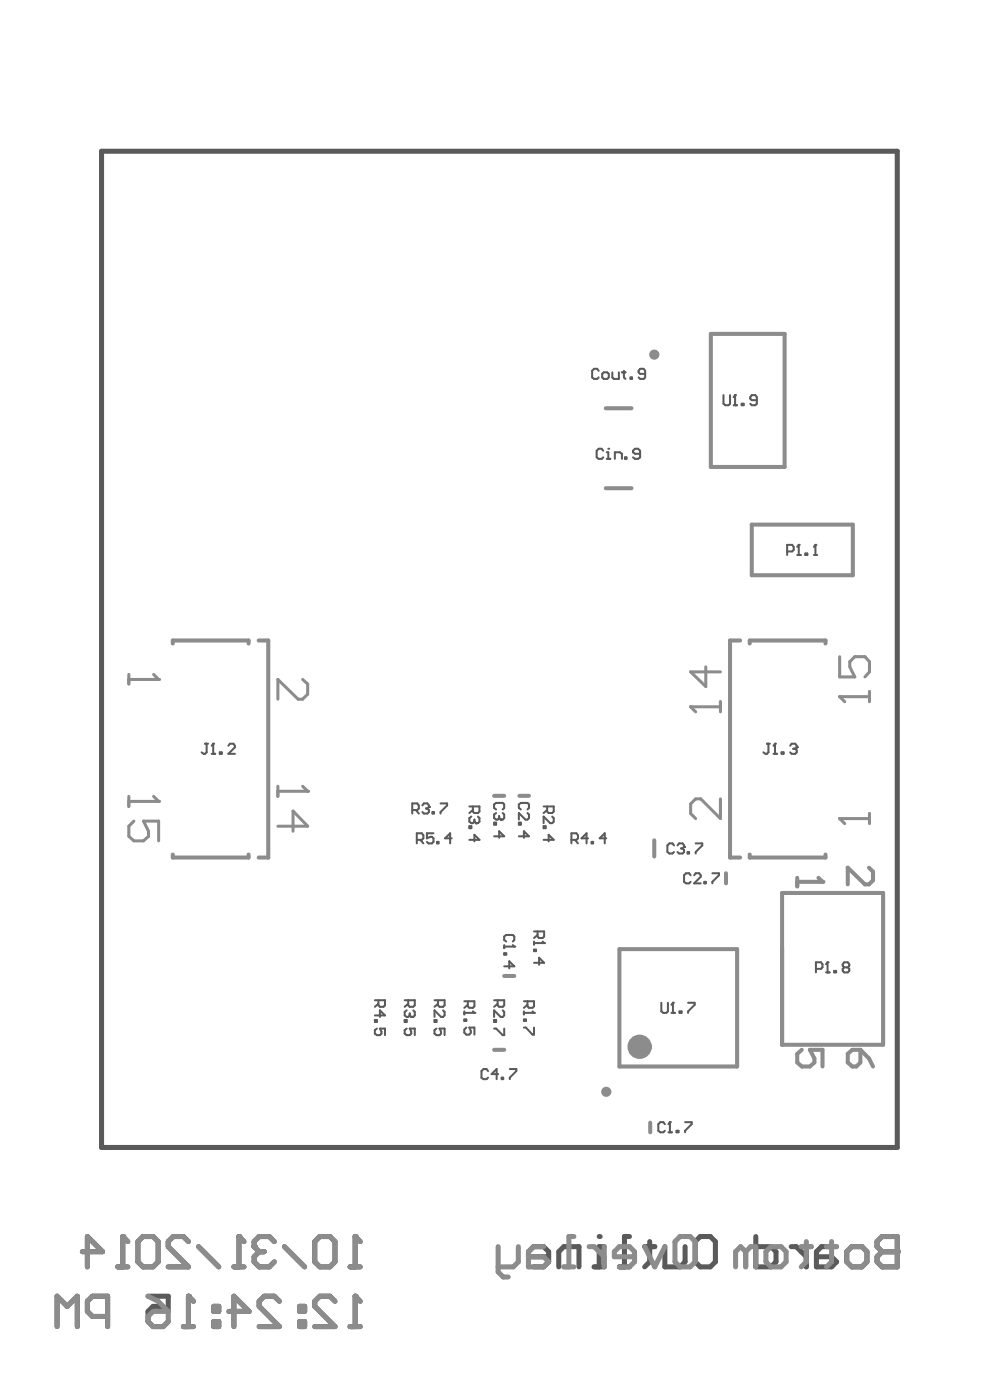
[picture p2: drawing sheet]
<svg xmlns="http://www.w3.org/2000/svg" width="167mm" height="234mm" viewBox="0 0 167 234" stroke-linecap="round" stroke-linejoin="round" font-family="sans-serif">
<path d="M17 25.3h132.9v166.4h-132.9zM149.9 206.6v5.1h-2.5l-.9-.9v-.8l.9-.9h2.5" fill="none" stroke="#5a5a5a" stroke-width=".84"/>
<circle cx="149.9" cy="209.1" r=".42" fill="#5a5a5a"/>
<g fill="none" stroke="#5a5a5a" stroke-width=".84">
<path d="M99.3 211.7h1.6M100.9 208.3h-.8v3.4M103.5 211.7h1.7M105.2 206.6h-.9v5.1M107.7 208.3h1.7M108.5 207.4v3.4l-.8 .9M111.1 208.3v3.4h2.5l.8-.9v-2.5M117 206.6h1.7l.8 .8v3.4l-.8 .9h-1.7l-.9-.9v-3.4zM126.3 206.6v5.1h2.5l.8-.9v-1.7l-.8-.8h-2.5M132.2 208.3h.8l1.7 1.7M134.7 208.3v3.4M138.9 208.3h-1.7l-.8 .8v2.6h2.5l.9-.9-.9-.8h-2.5"/>
<path d="M142.3 208.3h1.7l.8 .8v1.7l-.8 .9h-1.7l-.9-.9v-1.7zM149.9 206.6h-2.5l-.9 .8v.9l.9 .8h2.5"/>
</g>
<circle cx="100.1" cy="206.6" r=".42" fill="#5a5a5a"/>
<path d="M58.5 211.7h1.7M59.3 206.6v5.1M91.7 210h-3.4v-.9l.8-.8h1.7l.9 .8v1.7l-.9 .9h-1.7M93.3 211.7v-2.6l.9-.8h2.5v3.4" fill="none" stroke="#5a5a5a" stroke-width=".84"/>
<circle cx="59.3" cy="206.6" r=".42" fill="#5a5a5a"/>
<path d="M45.8 207.4l-.8-.8h-1.7l-.8 .8v.9M47.5 208.3l3.4 3.4M53.4 206.6h1.7l.9 .8v3.4l-.9 .9h-1.7l-.8-.9v-3.4zM59.3 206.6l.9 .8" fill="none" stroke="#5a5a5a" stroke-width=".84"/>
<circle cx="42.5" cy="208.3" r=".42" fill="#5a5a5a"/>
<path d="M39.1 211.7h1.7M39.9 206.6v5.1M42.5 208.3l.8 .8M43.3 209.1h.8M43.3 209.1l-.8 .9v.8l.8 .9h1.7l.8-.9" fill="none" stroke="#5a5a5a" stroke-width=".84"/>
<circle cx="39.9" cy="206.6" r=".42" fill="#5a5a5a"/>
<path d="M19.7 211.7h1.7M20.5 206.6v5.1M23.9 206.6h1.7l.8 .8v3.4l-.8 .9h-1.7l-.9-.9v-3.4zM31.5 207.4l-.9-.8h-1.7l-.8 .8v.9l3.4 3.4h-3.4M33.2 208.3l3.3 3.4M39.9 206.6l.9 .8" fill="none" stroke="#5a5a5a" stroke-width=".84"/>
<circle cx="20.5" cy="206.6" r=".42" fill="#5a5a5a"/>
<path d="M13.8 209.1h3.3l-2.5-2.5v5.1M20.5 206.6l.9 .8M59.3 216.6v5M58.5 221.6h1.7" fill="none" stroke="#5a5a5a" stroke-width=".84"/>
<circle cx="59.3" cy="216.6" r=".42" fill="#5a5a5a"/>
<path d="M31.5 216.6v5M35.7 218.2h.8v.9h-.8zM38.2 219.1h3.4l-2.5-2.5v5M46.7 217.4l-.9-.8h-1.7l-.8 .8v.8l3.4 3.4h-3.4M50 218.2h.9v.9h-.9zM56 217.4l-.9-.8h-1.7l-.8 .8v.8l3.4 3.4h-3.4M59.3 216.6l.9 .8M30.6 221.6h1.7M35.7 220.8h.8v.8h-.8zM50 220.8h.9v.8h-.9z" fill="none" stroke="#5a5a5a" stroke-width=".84"/>
<circle cx="31.5" cy="216.6" r=".42" fill="#5a5a5a"/>
<path d="M18 219.9h-2.6l-.8-.8v-1.7l.8-.8h2.6v5M24.7 216.6h3.4v2.5l-1.7-.9h-.8l-.9 .9v1.7l.9 .8h1.7l.8-.8M31.5 216.6l.8 .8M9.5 221.6v-5l1.7 1.6 1.7-1.6v5" fill="none" stroke="#5a5a5a" stroke-width=".84"/>
<g fill="none" stroke="#8c8c8c" stroke-width=".68">
<path d="M118.7 55.8h12.4v22.2h-12.4zM101.2 68.2h4.3M101.2 81.6h4.3M125.6 87.6h16.9v8.5h-16.9zM28.9 107.5v-.5h12.6v.5M43.2 107h1.6v36.3h-1.6M123.6 107h-1.6v36.3h1.6M125.2 107.5v-.5h12.7v.5M82.5 133h1.7M86.8 133h1.6M28.9 142.8v.5h12.6v-.5M103.5 158.6h19.6v19.6h-19.6z"/>
<path d="M109.3 140.4v2.7M121.3 145.9v1.7M125.2 142.8v.5h12.7v-.5M130.6 149.2h16.9v25.3h-16.9zM82.5 175.4h1.7M84.2 163h1.7M108.6 187.6v1.6"/>
</g>
<path d="M21.5 133v1.7M21.5 133.9h5" fill="none" stroke="#8c8c8c" stroke-width=".51"/>
<circle cx="26.5" cy="133.9" r=".25" fill="#8c8c8c"/>
<path d="M21.5 112.7v1.6M21.5 113.5h5M22.4 137.2l-.9 .8v1.7l.9 .8h1.6l.8-.8v-.8l-.8-1.7h2.5v3.3M25.7 133l.8 .9" fill="none" stroke="#8c8c8c" stroke-width=".51"/>
<circle cx="26.5" cy="113.5" r=".25" fill="#8c8c8c"/>
<path d="M25.7 112.7l.8 .8M140.3 136.8h4.9M145.2 135.9v1.7" fill="none" stroke="#8c8c8c" stroke-width=".51"/>
<circle cx="140.3" cy="136.8" r=".25" fill="#8c8c8c"/>
<path d="M140.3 136.8l.8 .8" fill="none" stroke="#8c8c8c" stroke-width=".51"/>
<path d="M133.2 146.6v1.5M133.2 147.3h4.2M133.9 175.4l-.7 .7v1.4l.7 .7h1.4l.7-.7v-.7l-.7-1.4h2.1v2.8M141.6 176.1l.8-.7h1.3v2.1l-.6 .7h-.7l-.8-.7zM143.7 175.4l1.5 1.4 .6 1.4" fill="none" stroke="#8c8c8c" stroke-width=".68"/>
<circle cx="137.4" cy="147.3" r=".34" fill="#8c8c8c"/>
<path d="M136.7 146.6l.7 .7" fill="none" stroke="#8c8c8c" stroke-width=".68"/>
<path d="M46.4 131.4v1.6M46.4 132.2h5M120.3 133.5v3.3l-3.2-3.3h-.9l-.8 .8v1.6l.8 .9" fill="none" stroke="#8c8c8c" stroke-width=".51"/>
<circle cx="51.4" cy="132.2" r=".25" fill="#8c8c8c"/>
<path d="M50.6 113.5l.8 .8v1.7l-.8 .8h-.8l-3.4-3.3v3.3M140.3 116.4h4.9M145.2 115.5v1.7M46.4 138h5l-2.5-2.5v3.4M50.6 131.4l.8 .8" fill="none" stroke="#8c8c8c" stroke-width=".51"/>
<path d="M145.2 145l.6 .6v1.5l-.6 .6h-.7l-2.9-2.7v2.7" fill="none" stroke="#8c8c8c" stroke-width=".68"/>
<circle cx="140.3" cy="116.4" r=".25" fill="#8c8c8c"/>
<path d="M115.4 118.1h4.9M120.3 117.2v1.7M140.3 116.4l.8 .8M140.3 109.7v3.4h2.5l-.8-1.7v-.8l.8-.9h1.7l.7 .9v1.6l-.7 .9" fill="none" stroke="#8c8c8c" stroke-width=".51"/>
<circle cx="115.4" cy="118.1" r=".25" fill="#8c8c8c"/>
<path d="M115.4 118.1l.8 .8M117.9 111.4v3.3l-2.5-2.5h4.9" fill="none" stroke="#8c8c8c" stroke-width=".51"/>
<path d="M149.9 206.6v5.1h-2.5l-.9-.9v-.8l.9-.9h2.5" fill="none" stroke="#8c8c8c" stroke-width=".84"/>
<circle cx="149.9" cy="209.1" r=".42" fill="#8c8c8c"/>
<g fill="none" stroke="#8c8c8c" stroke-width=".84">
<path d="M59.3 216.6v5M83.2 208.3v4.2l.9 .8h.8M86.6 208.3v2.5l-.9 .9h-2.5M90.8 208.3h-1.7l-.8 .8v2.6h2.5l.9-.9-.9-.8h-2.5M94.2 211.7h1.7M95.9 206.6h-.9v5.1M98.4 208.3h.9l1.6 1.7M100.9 208.3v3.4M106 210h-3.4v-.9l.9-.8h1.7l.8 .8v1.7l-.8 .9h-1.7M107.7 208.3l1.7 3.4 1.7-3.4M113.6 206.6h1.7l.8 .8v3.4l-.8 .9h-1.7l-.8-.9v-3.4zM124.6 209.1l.8-.8h.9v3.4"/>
<path d="M124.6 209.1v2.6M124.6 209.1l-.9-.8-.8 .8v2.6M128.8 208.3h1.7l.8 .8v1.7l-.8 .9h-1.7l-.9-.9v-1.7zM133.9 208.3h1.6M134.7 207.4v3.4l-.8 .9M138.1 208.3h1.7M138.9 207.4v3.4l-.8 .9M142.3 208.3h1.7l.8 .8v1.7l-.8 .9h-1.7l-.9-.9v-1.7zM149.9 206.6h-2.5l-.9 .8v.9l.9 .8h2.5M58.5 221.6h1.7"/>
</g>
<circle cx="59.3" cy="216.6" r=".42" fill="#8c8c8c"/>
<path d="M31.5 216.6v5M35.7 218.2h.8v.9h-.8zM38.2 219.1h3.4l-2.5-2.5v5M46.7 217.4l-.9-.8h-1.7l-.8 .8v.8l3.4 3.4h-3.4M50 218.2h.9v.9h-.9zM56 217.4l-.9-.8h-1.7l-.8 .8v.8l3.4 3.4h-3.4M59.3 216.6l.9 .8M30.6 221.6h1.7M35.7 220.8h.8v.8h-.8zM50 220.8h.9v.8h-.9z" fill="none" stroke="#8c8c8c" stroke-width=".84"/>
<circle cx="31.5" cy="216.6" r=".42" fill="#8c8c8c"/>
<path d="M18 219.9h-2.6l-.8-.8v-1.7l.8-.8h2.6v5M24.7 216.6l1.7 .8 1.7 1.7M25.6 219.1h2.5v1.7l-.8 .8h-1.7l-.9-.8v-.9zM31.5 216.6l.8 .8M58.5 211.7h1.7M59.3 206.6v5.1M9.5 221.6v-5l1.7 1.6 1.7-1.6v5" fill="none" stroke="#8c8c8c" stroke-width=".84"/>
<circle cx="59.3" cy="206.6" r=".42" fill="#8c8c8c"/>
<path d="M45.8 207.4l-.8-.8h-1.7l-.8 .8v.9M47.5 208.3l3.4 3.4M53.4 206.6h1.7l.9 .8v3.4l-.9 .9h-1.7l-.8-.9v-3.4zM59.3 206.6l.9 .8" fill="none" stroke="#8c8c8c" stroke-width=".84"/>
<circle cx="42.5" cy="208.3" r=".42" fill="#8c8c8c"/>
<path d="M39.1 211.7h1.7M39.9 206.6v5.1M42.5 208.3l.8 .8M43.3 209.1h.8M43.3 209.1l-.8 .9v.8l.8 .9h1.7l.8-.9" fill="none" stroke="#8c8c8c" stroke-width=".84"/>
<circle cx="39.9" cy="206.6" r=".42" fill="#8c8c8c"/>
<path d="M19.7 211.7h1.7M20.5 206.6v5.1M23.9 206.6h1.7l.8 .8v3.4l-.8 .9h-1.7l-.9-.9v-3.4zM31.5 207.4l-.9-.8h-1.7l-.8 .8v.9l3.4 3.4h-3.4M33.2 208.3l3.3 3.4M39.9 206.6l.9 .8" fill="none" stroke="#8c8c8c" stroke-width=".84"/>
<circle cx="20.5" cy="206.6" r=".42" fill="#8c8c8c"/>
<g fill="none" stroke="#8c8c8c" stroke-width=".84">
<path d="M13.8 209.1h3.3l-2.5-2.5v5.1M20.5 206.6l.9 .8"/>
<circle cx="109.3" cy="59.2" r=".42"/>
<circle cx="101.3" cy="182.4" r=".42"/>
</g>
<circle cx="106.8" cy="174.9" r="1.01" fill="none" stroke="#8c8c8c" stroke-width="2"/>
<path d="M78.4 134.7h1.7v.9l-.3 .2h-.6l-.2-.2v-.9M79 135.3l-.6 .5M79.8 136.4l.3 .3v.6l-.3 .2h-.3M90.8 134.7h1.7v.9l-.3 .2h-.5l-.3-.2v-.9M90.8 138h.3v.4h-.3zM91.4 135.3l-.6 .5M92.2 136.4l.3 .3v.6l-.3 .2h-.3l-1.1-1.1v1.1M90.8 140.3h1.7l-.8-.8v1.1" fill="none" stroke="#5a5a5a" stroke-width=".34"/>
<circle cx="79.5" cy="137.5" r=".17" fill="#5a5a5a"/>
<path d="M78.4 138h.3v.4h-.3zM78.7 136.4l-.3 .3v.6l.3 .2h.3l.2-.2M79.2 137.3l.3 .2M79.2 136.9v.4M78.4 140.3h1.7l-.9-.8v1.1M136.3 161.9h.8l.3-.3v-.5l-.3-.3h-.8v1.7M138 162.5h.6M138.2 160.8v1.7" fill="none" stroke="#5a5a5a" stroke-width=".34"/>
<circle cx="138.2" cy="160.8" r=".17" fill="#5a5a5a"/>
<path d="M89.2 155.6h1.7v.9l-.3 .2h-.5l-.3-.2v-.9M89.2 157.3v.5M89.2 157.6h1.7M89.8 156.2l-.6 .5M138.2 160.8l-.2 .3M139.3 162.2h.4v.3h-.4zM141 161.6l-.2 .3v.3l.2 .3h.6l.3-.3v-.3l-.3-.3M141 161.6l-.2-.2v-.3l.2-.3h.6l.3 .3v.3l-.3 .2M141 161.6h.6" fill="none" stroke="#5a5a5a" stroke-width=".34"/>
<circle cx="90.9" cy="157.6" r=".17" fill="#5a5a5a"/>
<path d="M84.2 157.9v.5M84.2 158.1h1.7M84.6 157.3l-.4-.3v-.5l.4-.3h1.1l.2 .3v.5l-.2 .3M89.2 158.7h.3v.2h-.3zM90.6 157.3l.3 .3M89.2 160.9h1.7l-.8-.9v1.2" fill="none" stroke="#5a5a5a" stroke-width=".34"/>
<circle cx="85.9" cy="158.1" r=".17" fill="#5a5a5a"/>
<path d="M82.9 135.2l-.4-.2v-.6l.4-.3h1.1l.2 .3v.6l-.2 .2M84 135.8l.2 .3v.6l-.2 .2h-.4M84.2 159.2h.4v.3h-.4zM85.7 157.9l.2 .2M84.2 161.4h1.7l-.8-.8v1.2" fill="none" stroke="#5a5a5a" stroke-width=".34"/>
<circle cx="83.6" cy="136.9" r=".17" fill="#5a5a5a"/>
<g fill="none" stroke="#5a5a5a" stroke-width=".34">
<path d="M82.5 139.7h1.7l-.8-.8v1.1M82.5 137.4h.4v.4h-.4zM82.9 135.8l-.4 .3v.6l.4 .2h.2l.3-.2M83.4 136.7l.2 .2M83.4 136.3v.4M77.6 167.3h1.6v.8l-.2 .3h-.6l-.2-.3v-.8M77.6 169v.5M77.6 169.2h1.6M78.2 167.9l-.6 .5M82.5 170.4h.4v.3h-.4zM82.5 167.1h1.7v.9l-.2 .2h-.6l-.3-.2v-.9M82.5 171.8h.4l1.1 1.1h.2v-1.1"/>
<path d="M83.1 167.7l-.6 .5M84 168.8l.2 .2v.6l-.2 .3h-.4l-1.1-1.1v1.1"/>
</g>
<circle cx="79.2" cy="169.2" r=".17" fill="#5a5a5a"/>
<g fill="none" stroke="#5a5a5a" stroke-width=".34">
<path d="M128.1 124.2h.5M128.4 124.2v1.5l-.3 .2h-.2l-.4-.2M129.2 125.9h.6M129.5 124.2v1.7M62.6 167.1h1.7v.9l-.2 .2h-.6l-.3-.2v-.9M62.6 170.4h.4v.3h-.4zM62.6 169.6h1.7l-.8-.8v1.1M63 171.8l-.4 .3v.6l.4 .2h.5l.2-.2v-.4l-.2-.5h.8v1.1M63.2 167.7l-.6 .5M72.6 167.1h1.7v.9l-.3 .2h-.6l-.2-.2v-.9M72.6 170.4h.3v.3h-.3zM72.9 171.8l-.3 .3v.6l.3 .2h.5l.3-.2v-.4l-.3-.5h.9v1.1"/>
<path d="M73.2 167.7l-.6 .5M74 168.8l.3 .2v.6l-.3 .3h-.3l-1.1-1.1v1.1M77.6 170.3h.3v.3h-.3zM77.9 171.7l-.3 .3v.5l.3 .4h.5l.3-.4-.3-.8h.8v1.2M79 169l.2 .2"/>
</g>
<circle cx="129.5" cy="124.2" r=".17" fill="#5a5a5a"/>
<path d="M129.5 124.2l-.3 .4M130.6 125.7h.3v.2h-.3zM132 124.6l.2-.4h.6l.3 .4v.2" fill="none" stroke="#5a5a5a" stroke-width=".34"/>
<circle cx="133.1" cy="124.8" r=".17" fill="#5a5a5a"/>
<path d="M131.5 92.1h.8l.3-.2v-.5l-.3-.4h-.8v1.7M133.2 92.7h.6M133.4 91v1.7M132.5 125.1h.3M132.8 125.1l.3 .2v.4l-.3 .2h-.6l-.2-.2M133.1 124.8l-.3 .3" fill="none" stroke="#5a5a5a" stroke-width=".34"/>
<circle cx="133.4" cy="91" r=".17" fill="#5a5a5a"/>
<path d="M133.4 91l-.2 .4M134.5 92.5h.4v.2h-.4zM136 92.7h.5M136.2 91v1.7" fill="none" stroke="#5a5a5a" stroke-width=".34"/>
<circle cx="136.2" cy="91" r=".17" fill="#5a5a5a"/>
<path d="M100.8 75.3l-.3-.3h-.5l-.3 .3v1.1l.3 .3h.5l.3-.3M101.4 76.7h.6M101.4 75.6h.2v1.1M136.2 91l-.2 .4M115.4 146.2l-.3-.3h-.5l-.3 .3v1.1l.3 .3h.5l.3-.3M116 146.2l.2-.3h.6l.3 .3v.3l-1.1 1.1h1.1M117.6 147.3h.3v.3h-.3zM119 145.9h1.1v.3l-1.1 1.1v.3" fill="none" stroke="#5a5a5a" stroke-width=".34"/>
<circle cx="101.6" cy="75" r=".17" fill="#5a5a5a"/>
<g fill="none" stroke="#5a5a5a" stroke-width=".34">
<path d="M100 62l-.2-.4h-.5l-.4 .4v1.1l.4 .2h.5l.2-.2M100.9 62.2h.5l.3 .3v.6l-.3 .2h-.5l-.3-.2v-.6zM102.3 62.2v.9l.2 .2h.9v-1.1M102.7 76.7v-1.1h.9l.3 .2v.9M103.9 62.2h.6M104.2 62v1.1l.3 .2M104.4 76.4h.3v.3h-.3zM105.3 63.1h.3v.2h-.3zM106.9 75.8h-.8l-.4-.2v-.3l.4-.3h.5l.3 .3v1.1l-.3 .3h-.5l-.4-.3M107.8 62.5h-.9l-.2-.3v-.2l.2-.4h.6l.3 .4v1.1l-.3 .2h-.6l-.2-.2M34.3 124.2h.5M34.5 124.2v1.5l-.2 .2h-.3l-.3-.2"/>
<path d="M35.4 125.9h.6M35.6 124.2v1.7M81.5 178.9l-.2-.3h-.5l-.4 .3v1.1l.4 .3h.5l.2-.3M83.2 179.4h-1.1l.9-.8v1.7M85.2 178.6h1.1v.3l-1.1 1.1v.3M83.8 180h.3v.3h-.3z"/>
</g>
<circle cx="35.6" cy="124.2" r=".17" fill="#5a5a5a"/>
<path d="M35.6 124.2l-.2 .4M36.7 125.7h.4v.2h-.4zM38.1 124.6l.3-.4h.6l.2 .4v.2l-1.1 1.1h1.1M111.1 187.8l-.3-.3h-.5l-.3 .3v1.1l.3 .3h.5l.3-.3M111.7 189.2h.5M111.9 187.5v1.7" fill="none" stroke="#5a5a5a" stroke-width=".34"/>
<circle cx="111.9" cy="187.5" r=".17" fill="#5a5a5a"/>
<path d="M110.5 167.5v1.5l.3 .2h.5l.3-.2v-1.5M112.2 169.2h.6M112.4 167.5v1.7M111.9 187.5l-.2 .3M113 188.9h.3v.3h-.3zM114.4 187.5h1.1v.3l-1.1 1.1v.3" fill="none" stroke="#5a5a5a" stroke-width=".34"/>
<circle cx="112.4" cy="167.5" r=".17" fill="#5a5a5a"/>
<path d="M112.6 141.2l-.3-.3h-.5l-.3 .3v1.1l.3 .3h.5l.3-.3M113.2 141.2l.2-.3h.6l.3 .3v.3M112.4 167.5l-.2 .4M113.5 169h.4v.2h-.4zM114.9 167.5h1.1v.4l-1.1 1.1v.2" fill="none" stroke="#5a5a5a" stroke-width=".34"/>
<circle cx="114.3" cy="141.5" r=".17" fill="#5a5a5a"/>
<g fill="none" stroke="#5a5a5a" stroke-width=".34">
<path d="M86.7 137.4h.3v.4h-.3zM86.7 139.7h1.7l-.9-.8v1.1M87 135.2l-.3-.2v-.6l.3-.3h1.1l.3 .3v.6l-.3 .2M88.1 135.8l.3 .3v.6l-.3 .2h-.3l-1.1-1.1v1.1M113.8 141.7h.2M114 141.7l.3 .3v.3l-.3 .3h-.6l-.2-.3M114.3 141.5l-.3 .2M114.9 142.3h.2v.3h-.2zM116.2 140.9h1.1v.3l-1.1 1.1v.3M87.5 169v.5M87.5 167.3h1.7v.8l-.2 .3h-.6l-.3-.3v-.8M87.5 169.2h1.7"/>
<path d="M88.1 167.9l-.6 .5"/>
</g>
<circle cx="89.2" cy="169.2" r=".17" fill="#5a5a5a"/>
<path d="M67.6 167.1h1.7v.9l-.3 .2h-.6l-.2-.2v-.9M68.2 167.7l-.6 .5M69 168.8l.3 .2v.6l-.3 .3h-.3M87.5 170.3h.4v.3h-.4zM87.5 171.7h.4l1.1 1.2h.2v-1.2M89 169l.2 .2" fill="none" stroke="#5a5a5a" stroke-width=".34"/>
<circle cx="68.7" cy="169.9" r=".17" fill="#5a5a5a"/>
<path d="M68.9 135.3h.8l.3-.2v-.5l-.3-.4h-.8v1.7M69.5 135.3l.5 .6M70.6 134.6l.2-.4h.6l.3 .4v.2M67.6 170.4h.3v.3h-.3zM67.9 168.8l-.3 .2v.6l.3 .3h.3l.2-.3M67.9 171.8l-.3 .3v.6l.3 .2h.5l.3-.2v-.4l-.3-.5h.9v1.1M68.4 169.6l.3 .3M68.4 169.3v.3" fill="none" stroke="#5a5a5a" stroke-width=".34"/>
<circle cx="71.7" cy="134.8" r=".17" fill="#5a5a5a"/>
<g fill="none" stroke="#5a5a5a" stroke-width=".34">
<path d="M120.9 66v1.4l.3 .3h.5l.3-.3v-1.4M122.5 67.7h.6M122.8 66v1.7M71.1 135.1h.3M71.4 135.1l.3 .2v.4l-.3 .2h-.6l-.2-.2M71.7 134.8l-.3 .3M72.2 135.7h.3v.2h-.3zM72.4 139.2h-1.1v.9l.6-.3h.3l.2 .3v.5l-.2 .3h-.6l-.3-.3M73.6 134.2h1.1v.4l-1.1 1.1v.2M69.6 140.3h.9l.2-.2v-.6l-.2-.3h-.9v1.7M70.2 140.3l.5 .6M73 140.6h.3v.3h-.3z"/>
<path d="M75.5 140.1h-1.1l.8-.9v1.7M95.5 140.3h.8l.2-.2v-.6l-.2-.3h-.8v1.7M96 140.3l.5 .6M98.2 140.1h-1.1l.9-.9v1.7M98.8 140.6h.3v.3h-.3zM101.3 140.1h-1.1l.8-.9v1.7"/>
</g>
<circle cx="122.8" cy="66" r=".17" fill="#5a5a5a"/>
<path d="M122.8 66l-.3 .3M123.9 67.4h.3v.3h-.3zM126.4 66.9h-.8l-.3-.3v-.3l.3-.3h.6l.2 .3v1.1l-.2 .3h-.6l-.3-.3" fill="none" stroke="#5a5a5a" stroke-width=".34"/>
</svg>
